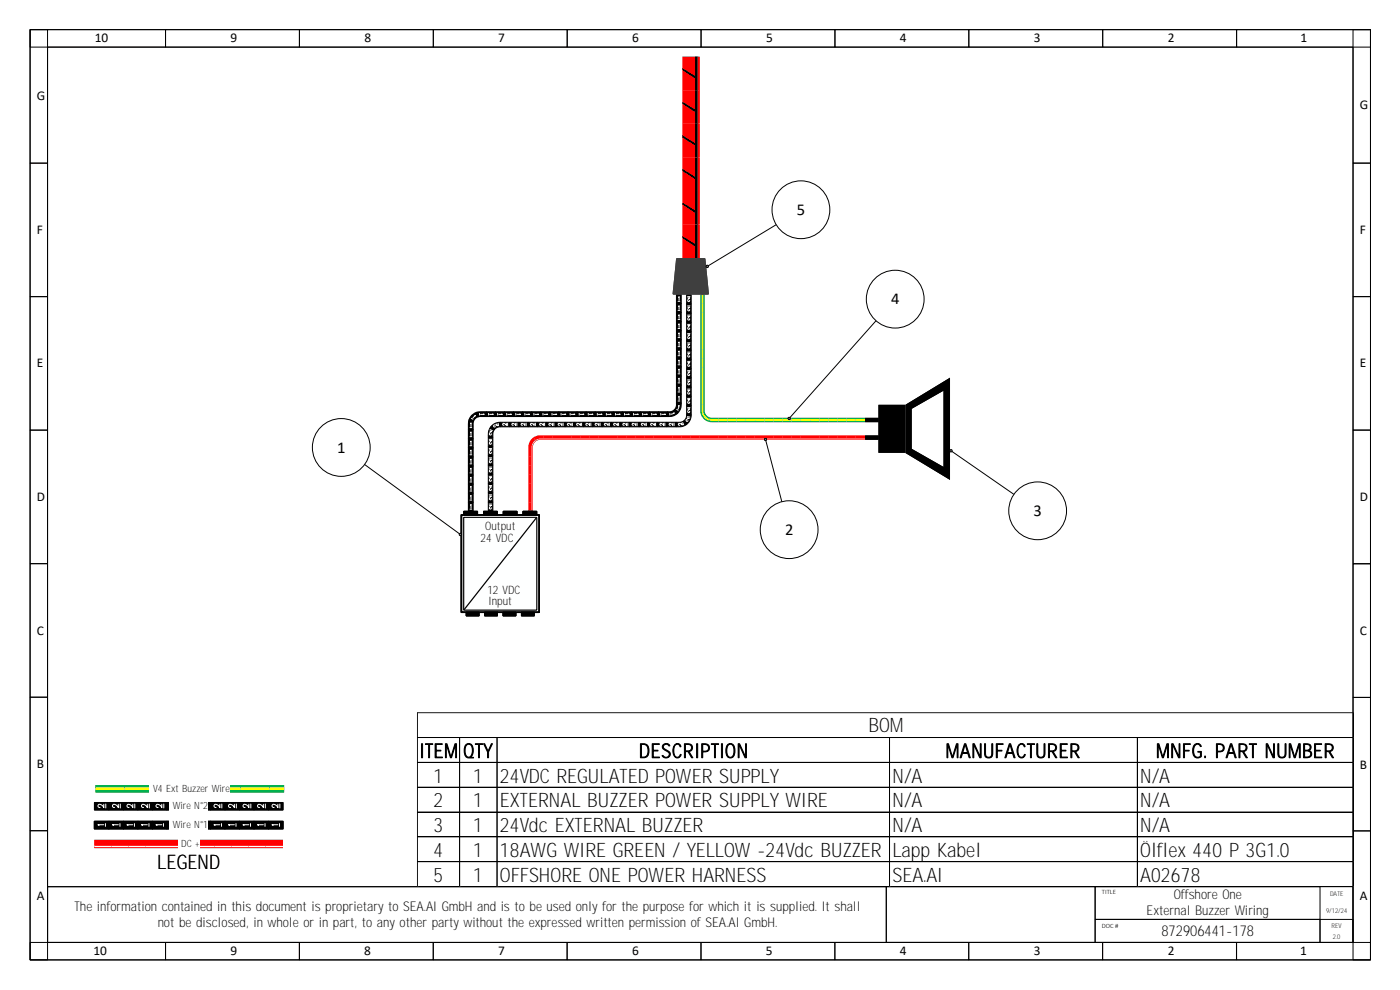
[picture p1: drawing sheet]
<svg xmlns="http://www.w3.org/2000/svg" width="297mm" height="210mm" viewBox="0 0 297 210" stroke-linecap="round" stroke-linejoin="round" font-family="sans-serif">
<defs><g id="words">
<g font-size="4.2">
<text x="184.2" y="155.3">BOM</text>
<text x="88.9" y="160.7">ITEM</text>
<text x="98.3" y="160.7">QTY</text>
<text x="135.5" y="160.7">DESCRIPTION</text>
<text x="200.6" y="160.7">MANUFACTURER</text>
<text x="245.2" y="160.7">MNFG. PART NUMBER</text>
<text x="91.9" y="166">1</text>
<text x="100.4" y="166">1</text>
<text x="106.1" y="166">24VDC REGULATED POWER SUPPLY</text>
<text x="189.3" y="166">N/A</text>
<text x="241.9" y="166">N/A</text>
<text x="91.9" y="171.3">2</text>
<text x="100.4" y="171.3">1</text>
<text x="106.1" y="171.3">EXTERNAL BUZZER POWER SUPPLY WIRE</text>
<text x="189.3" y="171.3">N/A</text>
<text x="241.9" y="171.3">N/A</text>
<text x="91.9" y="176.5">3</text>
<text x="100.4" y="176.5">1</text>
<text x="106.1" y="176.5">24Vdc EXTERNAL BUZZER</text>
<text x="189.3" y="176.5">N/A</text>
<text x="241.9" y="176.5">N/A</text>
<text x="33.3" y="184.3">LEGEND</text>
<text x="91.9" y="181.8">4</text>
<text x="100.4" y="181.8">1</text>
<text x="106.1" y="181.8">18AWG WIRE GREEN / YELLOW -24Vdc BUZZER</text>
<text x="189.3" y="181.8">Lapp Kabel</text>
<text x="241.9" y="181.8">Ölflex 440 P 3G1.0</text>
<text x="91.9" y="187.1">5</text>
<text x="100.4" y="187.1">1</text>
<text x="106.1" y="187.1">OFFSHORE ONE POWER HARNESS</text>
<text x="189.3" y="187.1">SEA.AI</text>
<text x="241.9" y="187.1">A02678</text>
</g>
<g font-size="3.5">
<text x="169" y="45.6">5</text>
<text x="189" y="64.5">4</text>
<text x="71.5" y="96">1</text>
<text x="166.5" y="113.4">2</text>
<text x="219.2" y="109.4">3</text>
</g>
<text font-size="3.2" x="246.4" y="198.4">872906441-178</text>
<g font-size="2.8">
<text x="20.1" y="9">10</text>
<text x="48.9" y="9">9</text>
<text x="77.3" y="9">8</text>
<text x="105.7" y="9">7</text>
<text x="134.1" y="9">6</text>
<text x="162.5" y="9">5</text>
<text x="190.9" y="9">4</text>
<text x="219.3" y="9">3</text>
<text x="247.7" y="9">2</text>
<text x="275.8" y="9">1</text>
<text x="7.8" y="21.3">G</text>
<text x="288.5" y="23.1">G</text>
<text x="7.8" y="49.6">F</text>
<text x="288.5" y="49.6">F</text>
<text x="7.8" y="77.9">E</text>
<text x="288.5" y="77.9">E</text>
<text x="7.8" y="106.3">D</text>
<text x="288.5" y="106.2">D</text>
<text x="7.8" y="134.6">C</text>
<text x="288.5" y="134.6">C</text>
<text x="7.8" y="162.9">B</text>
<text x="288.5" y="163">B</text>
<text x="7.8" y="190.8">A</text>
<text x="249" y="190.7">Offshore One</text>
<text x="288.5" y="190.8">A</text>
<text x="15.8" y="193.2">The information contained in this document is proprietary to SEA.AI GmbH and is to be used only for the purpose for which it is supplied. It shall</text>
<text x="33.5" y="196.6">not be disclosed, in whole or in part, to any other party without the expressed written permission of SEA.Al GmbH.</text>
<text x="243.2" y="194.1">External Buzzer Wiring</text>
<text x="19.8" y="202.6">10</text>
<text x="48.9" y="202.6">9</text>
<text x="77.3" y="202.6">8</text>
<text x="105.7" y="202.6">7</text>
<text x="134.1" y="202.6">6</text>
<text x="162.5" y="202.6">5</text>
<text x="190.9" y="202.6">4</text>
<text x="219.3" y="202.6">3</text>
<text x="247.7" y="202.6">2</text>
<text x="275.8" y="202.6">1</text>
</g>
<g font-size="2.5">
<text x="102.9" y="112.3">Output</text>
<text x="101.9" y="114.9">24 VDC</text>
<text x="103.4" y="126">12 VDC</text>
<text x="103.6" y="128.3">Input</text>
</g>
<g font-size="2.1">
<text x="32.5" y="168">V4 Ext Buzzer Wire</text>
<text x="36.7" y="171.7">Wire N°2</text>
<text x="36.7" y="175.7">Wire N°1</text>
<text x="38.4" y="179.7">DC +</text>
</g>
<g font-size="1.4">
<text x="233.7" y="189.6">TITLE</text>
<text x="282.1" y="189.9">DATE</text>
<text x="233.7" y="196.9">DOC #</text>
<text x="281.3" y="193.6">9/12/24</text>
<text x="282.5" y="196.8">REV</text>
<text x="282.7" y="199.1">2.0</text>
</g>
</g></defs>
<path d="M0 0h297v210h-297z" fill="none" stroke="#fff" stroke-width=".21"/>
<path d="M152 92.4h20.5v.5h-20.5z" fill-rule="evenodd" fill="#5b9bd5"/>
<path d="M152 92.4h20.5v.5h-20.5z" fill="none" stroke="#fff" stroke-width=".21"/>
<path d="M156.7 88.9h20.5v.5h-20.5z" fill-rule="evenodd" fill="#5b9bd5"/>
<path d="M156.7 88.9h20.5v.5h-20.5z" fill="none" stroke="#fff" stroke-width=".21"/>
<g fill="none" stroke="#000" stroke-width=".21">
<path d="M6.4 6.3h28.7v3.7h-28.7zM6.4 6.3h3.7v28.3h-3.7zM6.4 6.3h284.3v197.3h-284.3zM10.1 10h276.9v189.9h-276.9zM35.1 6.3h28.4v3.7h-28.4zM63.5 6.3h28.4v3.7h-28.4zM91.9 6.3h28.4v3.7h-28.4zM120.3 6.3h28.4v3.7h-28.4zM148.7 6.3h28.4v3.7h-28.4zM177.1 6.3h28.4v3.7h-28.4zM205.5 6.3h28.4v3.7h-28.4zM233.9 6.3h28.4v3.7h-28.4z"/>
<path d="M262.3 6.3h28.4v3.7h-28.4zM287 6.3h3.7v28.3h-3.7zM6.4 34.6h3.7v28.3h-3.7zM287 34.6h3.7v28.3h-3.7zM6.4 62.9h3.7v28.3h-3.7zM287 62.9h3.7v28.3h-3.7zM6.4 91.2h3.7v28.3h-3.7zM287 91.2h3.7v28.3h-3.7zM6.4 119.6h3.7v28.3h-3.7zM287 119.6h3.7v28.3h-3.7zM6.4 147.9h3.7v28.3h-3.7zM287 147.9h3.7v28.3h-3.7z"/>
<path d="M6.4 176.2h3.7v27.4h-3.7zM287 176.2h3.7v27.4h-3.7zM6.4 199.9h28.7v3.7h-28.7zM10.1 188.1h276.9v11.8h-276.9zM10.1 188.1h177.9v11.8h-177.9zM35.1 199.9h28.4v3.7h-28.4zM63.5 199.9h28.4v3.7h-28.4zM91.9 199.9h28.4v3.7h-28.4zM120.3 199.9h28.4v3.7h-28.4zM148.7 199.9h28.4v3.7h-28.4zM177.1 199.9h28.4v3.7h-28.4zM188 188.1h44.3v11.8h-44.3z"/>
<path d="M205.5 199.9h28.4v3.7h-28.4zM232.3 188.1h47.7v6.9h-47.7zM232.3 195h47.7v4.9h-47.7zM233.9 199.9h28.4v3.7h-28.4zM262.3 199.9h28.4v3.7h-28.4zM280 195h7v4.9h-7z"/>
</g>
<path d="M112.1 106.5h.9v1.9h-.9z" fill-rule="evenodd" fill="#f00"/>
<path d="M112.8 106.5h.1v1.9h-.1z" fill-rule="evenodd" fill="#fff"/>
<path d="M112.1 104.6h.9v1.9h-.9z" fill-rule="evenodd" fill="#f00"/>
<path d="M112.8 104.6h.1v1.9h-.1z" fill-rule="evenodd" fill="#fff"/>
<path d="M112.1 102.6h.9v2h-.9z" fill-rule="evenodd" fill="#f00"/>
<path d="M112.8 102.6h.1v2h-.1z" fill-rule="evenodd" fill="#fff"/>
<path d="M112.1 100.7h.9v1.9h-.9z" fill-rule="evenodd" fill="#f00"/>
<path d="M112.8 100.7h.1v1.9h-.1z" fill-rule="evenodd" fill="#fff"/>
<path d="M112.1 98.7h.9v2h-.9z" fill-rule="evenodd" fill="#f00"/>
<path d="M112.8 98.7h.1v2h-.1z" fill-rule="evenodd" fill="#fff"/>
<path d="M112.1 96.8h.9v1.9h-.9z" fill-rule="evenodd" fill="#f00"/>
<path d="M112.8 96.8h.1v1.9h-.1z" fill-rule="evenodd" fill="#fff"/>
<path d="M112.1 94.8h.9v2h-.9z" fill-rule="evenodd" fill="#f00"/>
<path d="M112.8 94.8h.1v2h-.1z" fill-rule="evenodd" fill="#fff"/>
<path d="M112.8 93l.4-.2 .5 .8a1.52 1.52 0 0 0-.7 1.2h-.9l.2-1.1z" fill-rule="evenodd" fill="#f00"/>
<path d="M113.3 93.6l.3-.3v.2a1.64 1.64 0 0 0-.7 1.3h-.1v-.3z" fill-rule="evenodd" fill="#fff"/>
<path d="M113.2 92.8a3.3 3.3 0 0 1 2.1-.5v1h-.9l-.7 .3z" fill-rule="evenodd" fill="#f00"/>
<path d="M113.6 93.3l.8-.3h.9v.2h-.9l-.8 .3z" fill-rule="evenodd" fill="#fff"/>
<path d="M115.3 92.3h2v1h-2z" fill-rule="evenodd" fill="#f00"/>
<path d="M115.3 93h2v.2h-2z" fill-rule="evenodd" fill="#fff"/>
<path d="M117.3 92.3h1.9v1h-1.9z" fill-rule="evenodd" fill="#f00"/>
<path d="M117.3 93h1.9v.2h-1.9z" fill-rule="evenodd" fill="#fff"/>
<path d="M119.2 92.3h2v1h-2z" fill-rule="evenodd" fill="#f00"/>
<path d="M119.2 93h2v.2h-2z" fill-rule="evenodd" fill="#fff"/>
<path d="M121.2 92.3h1.9v1h-1.9z" fill-rule="evenodd" fill="#f00"/>
<path d="M121.2 93h1.9v.2h-1.9z" fill-rule="evenodd" fill="#fff"/>
<path d="M123.1 92.3h2v1h-2z" fill-rule="evenodd" fill="#f00"/>
<path d="M123.1 93h2v.2h-2z" fill-rule="evenodd" fill="#fff"/>
<path d="M125.1 92.3h1.9v1h-1.9z" fill-rule="evenodd" fill="#f00"/>
<path d="M125.1 93h1.9v.2h-1.9z" fill-rule="evenodd" fill="#fff"/>
<path d="M127 92.3h2v1h-2z" fill-rule="evenodd" fill="#f00"/>
<path d="M127 93h2v.2h-2z" fill-rule="evenodd" fill="#fff"/>
<path d="M129 92.3h1.9v1h-1.9z" fill-rule="evenodd" fill="#f00"/>
<path d="M129 93h1.9v.2h-1.9z" fill-rule="evenodd" fill="#fff"/>
<path d="M130.9 92.3h2v1h-2z" fill-rule="evenodd" fill="#f00"/>
<path d="M130.9 93h2v.2h-2z" fill-rule="evenodd" fill="#fff"/>
<path d="M132.9 92.3h1.9v1h-1.9z" fill-rule="evenodd" fill="#f00"/>
<path d="M132.9 93h1.9v.2h-1.9z" fill-rule="evenodd" fill="#fff"/>
<path d="M134.8 92.3h1.9v1h-1.9z" fill-rule="evenodd" fill="#f00"/>
<path d="M134.8 93h1.9v.2h-1.9z" fill-rule="evenodd" fill="#fff"/>
<path d="M136.7 92.3h2v1h-2z" fill-rule="evenodd" fill="#f00"/>
<path d="M136.7 93h2v.2h-2z" fill-rule="evenodd" fill="#fff"/>
<path d="M138.7 92.3h1.9v1h-1.9z" fill-rule="evenodd" fill="#f00"/>
<path d="M138.7 93h1.9v.2h-1.9z" fill-rule="evenodd" fill="#fff"/>
<path d="M140.6 92.3h2v1h-2z" fill-rule="evenodd" fill="#f00"/>
<path d="M140.6 93h2v.2h-2z" fill-rule="evenodd" fill="#fff"/>
<path d="M142.6 92.3h1.9v1h-1.9z" fill-rule="evenodd" fill="#f00"/>
<path d="M142.6 93h1.9v.2h-1.9z" fill-rule="evenodd" fill="#fff"/>
<path d="M144.5 92.3h2v1h-2z" fill-rule="evenodd" fill="#f00"/>
<path d="M144.5 93h2v.2h-2z" fill-rule="evenodd" fill="#fff"/>
<path d="M146.5 92.3h1.9v1h-1.9z" fill-rule="evenodd" fill="#f00"/>
<path d="M146.5 93h1.9v.2h-1.9z" fill-rule="evenodd" fill="#fff"/>
<path d="M148.4 92.3h2v1h-2z" fill-rule="evenodd" fill="#f00"/>
<path d="M148.4 93h2v.2h-2z" fill-rule="evenodd" fill="#fff"/>
<path d="M150.4 92.3h1.9v1h-1.9z" fill-rule="evenodd" fill="#f00"/>
<path d="M150.4 93h1.9v.2h-1.9z" fill-rule="evenodd" fill="#fff"/>
<path d="M152.3 92.3h2v1h-2z" fill-rule="evenodd" fill="#f00"/>
<path d="M152.3 93h2v.2h-2z" fill-rule="evenodd" fill="#fff"/>
<path d="M154.3 92.3h1.9v1h-1.9z" fill-rule="evenodd" fill="#f00"/>
<path d="M154.3 93h1.9v.2h-1.9z" fill-rule="evenodd" fill="#fff"/>
<path d="M156.2 92.3h2v1h-2z" fill-rule="evenodd" fill="#f00"/>
<path d="M156.2 93h2v.2h-2z" fill-rule="evenodd" fill="#fff"/>
<path d="M158.2 92.3h1.9v1h-1.9z" fill-rule="evenodd" fill="#f00"/>
<path d="M158.2 93h1.9v.2h-1.9z" fill-rule="evenodd" fill="#fff"/>
<path d="M160.1 92.3h2v1h-2z" fill-rule="evenodd" fill="#f00"/>
<path d="M160.1 93h2v.2h-2z" fill-rule="evenodd" fill="#fff"/>
<path d="M162.1 92.3h1.9v1h-1.9z" fill-rule="evenodd" fill="#f00"/>
<path d="M162.1 93h1.9v.2h-1.9z" fill-rule="evenodd" fill="#fff"/>
<path d="M164 92.3h2v1h-2z" fill-rule="evenodd" fill="#f00"/>
<path d="M164 93h2v.2h-2z" fill-rule="evenodd" fill="#fff"/>
<path d="M166 92.3h1.9v1h-1.9z" fill-rule="evenodd" fill="#f00"/>
<path d="M166 93h1.9v.2h-1.9z" fill-rule="evenodd" fill="#fff"/>
<path d="M167.9 92.3h2v1h-2z" fill-rule="evenodd" fill="#f00"/>
<path d="M167.9 93h2v.2h-2z" fill-rule="evenodd" fill="#fff"/>
<path d="M169.9 92.3h1.9v1h-1.9z" fill-rule="evenodd" fill="#f00"/>
<path d="M169.9 93h1.9v.2h-1.9z" fill-rule="evenodd" fill="#fff"/>
<path d="M171.8 92.3h2v1h-2z" fill-rule="evenodd" fill="#f00"/>
<path d="M171.8 93h2v.2h-2z" fill-rule="evenodd" fill="#fff"/>
<path d="M173.8 92.3h1.9v1h-1.9z" fill-rule="evenodd" fill="#f00"/>
<path d="M173.8 93h1.9v.2h-1.9z" fill-rule="evenodd" fill="#fff"/>
<path d="M175.7 92.3h2v1h-2z" fill-rule="evenodd" fill="#f00"/>
<path d="M175.7 93h2v.2h-2z" fill-rule="evenodd" fill="#fff"/>
<path d="M177.7 92.3h1.9v1h-1.9z" fill-rule="evenodd" fill="#f00"/>
<path d="M177.7 93h1.9v.2h-1.9z" fill-rule="evenodd" fill="#fff"/>
<path d="M179.6 92.3h2v1h-2z" fill-rule="evenodd" fill="#f00"/>
<path d="M179.6 93h2v.2h-2z" fill-rule="evenodd" fill="#fff"/>
<path d="M181.6 92.3h1.9v1h-1.9z" fill-rule="evenodd" fill="#f00"/>
<path d="M181.6 93h1.9v.2h-1.9z" fill-rule="evenodd" fill="#fff"/>
<path d="M148.5 62.4h1v2h-1z" fill-rule="evenodd" fill="#00b050"/>
<path d="M148.8 62.4h.4v2h-.4z" fill-rule="evenodd" fill="#ff0"/>
<path d="M148.5 64.4h1v1.9h-1z" fill-rule="evenodd" fill="#00b050"/>
<path d="M148.8 64.4h.4v1.9h-.4z" fill-rule="evenodd" fill="#ff0"/>
<path d="M148.5 66.3h1v2h-1z" fill-rule="evenodd" fill="#00b050"/>
<path d="M148.8 66.3h.4v2h-.4z" fill-rule="evenodd" fill="#ff0"/>
<path d="M148.5 68.3h1v1.9h-1z" fill-rule="evenodd" fill="#00b050"/>
<path d="M148.8 68.3h.4v1.9h-.4z" fill-rule="evenodd" fill="#ff0"/>
<path d="M148.5 70.2h1v2h-1z" fill-rule="evenodd" fill="#00b050"/>
<path d="M148.8 70.2h.4v2h-.4z" fill-rule="evenodd" fill="#ff0"/>
<path d="M148.5 72.2h1v1.9h-1z" fill-rule="evenodd" fill="#00b050"/>
<path d="M148.8 72.2h.4v1.9h-.4z" fill-rule="evenodd" fill="#ff0"/>
<path d="M148.5 74.1h1v2h-1z" fill-rule="evenodd" fill="#00b050"/>
<path d="M148.8 74.1h.4v2h-.4z" fill-rule="evenodd" fill="#ff0"/>
<path d="M148.5 76.1h1v1.9h-1z" fill-rule="evenodd" fill="#00b050"/>
<path d="M148.8 76.1h.4v1.9h-.4z" fill-rule="evenodd" fill="#ff0"/>
<path d="M148.5 78h1v1.9h-1z" fill-rule="evenodd" fill="#00b050"/>
<path d="M148.8 78h.4v1.9h-.4z" fill-rule="evenodd" fill="#ff0"/>
<path d="M148.5 79.9h1v2h-1z" fill-rule="evenodd" fill="#00b050"/>
<path d="M148.8 79.9h.4v2h-.4z" fill-rule="evenodd" fill="#ff0"/>
<path d="M148.5 81.9h1v1.9h-1z" fill-rule="evenodd" fill="#00b050"/>
<path d="M148.8 81.9h.4v1.9h-.4z" fill-rule="evenodd" fill="#ff0"/>
<path d="M148.5 83.8h1v2h-1z" fill-rule="evenodd" fill="#00b050"/>
<path d="M148.8 83.8h.4v2h-.4z" fill-rule="evenodd" fill="#ff0"/>
<path d="M148.5 85.8h1l.1 1.8-1 .3z" fill-rule="evenodd" fill="#00b050"/>
<path d="M148.8 85.8h.4l.1 1.9-.4 .1z" fill-rule="evenodd" fill="#ff0"/>
<path d="M148.6 87.9l1-.3a1.51 1.51 0 0 0 1 .9l-.3 1a2.48 2.48 0 0 1-1.7-1.6z" fill-rule="evenodd" fill="#00b050"/>
<path d="M148.9 87.8l.4-.1 .3 .6 .9 .5-.1 .4a2.16 2.16 0 0 1-1.5-1.4z" fill-rule="evenodd" fill="#ff0"/>
<path d="M150.6 88.5l1.8 .1v1l-2.1-.1z" fill-rule="evenodd" fill="#00b050"/>
<path d="M150.5 88.8l1.9 .1v.3h-1.7h-.3z" fill-rule="evenodd" fill="#ff0"/>
<path d="M152.4 88.6h1.9v1h-1.9z" fill-rule="evenodd" fill="#00b050"/>
<path d="M152.4 88.9h1.9v.3h-1.9z" fill-rule="evenodd" fill="#ff0"/>
<path d="M154.3 88.6h2v1h-2z" fill-rule="evenodd" fill="#00b050"/>
<path d="M154.3 88.9h2v.3h-2z" fill-rule="evenodd" fill="#ff0"/>
<path d="M156.3 88.6h1.9v1h-1.9z" fill-rule="evenodd" fill="#00b050"/>
<path d="M156.3 88.9h1.9v.3h-1.9z" fill-rule="evenodd" fill="#ff0"/>
<path d="M158.2 88.6h2v1h-2z" fill-rule="evenodd" fill="#00b050"/>
<path d="M158.2 88.9h2v.3h-2z" fill-rule="evenodd" fill="#ff0"/>
<path d="M160.2 88.6h1.9v1h-1.9z" fill-rule="evenodd" fill="#00b050"/>
<path d="M160.2 88.9h1.9v.3h-1.9z" fill-rule="evenodd" fill="#ff0"/>
<path d="M162.1 88.6h2v1h-2z" fill-rule="evenodd" fill="#00b050"/>
<path d="M162.1 88.9h2v.3h-2z" fill-rule="evenodd" fill="#ff0"/>
<path d="M164.1 88.6h1.9v1h-1.9z" fill-rule="evenodd" fill="#00b050"/>
<path d="M164.1 88.9h1.9v.3h-1.9z" fill-rule="evenodd" fill="#ff0"/>
<path d="M166 88.6h1.9v1h-1.9z" fill-rule="evenodd" fill="#00b050"/>
<path d="M166 88.9h1.9v.3h-1.9z" fill-rule="evenodd" fill="#ff0"/>
<path d="M167.9 88.6h2v1h-2z" fill-rule="evenodd" fill="#00b050"/>
<path d="M167.9 88.9h2v.3h-2z" fill-rule="evenodd" fill="#ff0"/>
<path d="M169.9 88.6h1.9v1h-1.9z" fill-rule="evenodd" fill="#00b050"/>
<path d="M169.9 88.9h1.9v.3h-1.9z" fill-rule="evenodd" fill="#ff0"/>
<path d="M171.8 88.6h2v1h-2z" fill-rule="evenodd" fill="#00b050"/>
<path d="M171.8 88.9h2v.3h-2z" fill-rule="evenodd" fill="#ff0"/>
<path d="M173.8 88.6h1.9v1h-1.9z" fill-rule="evenodd" fill="#00b050"/>
<path d="M173.8 88.9h1.9v.3h-1.9z" fill-rule="evenodd" fill="#ff0"/>
<path d="M175.7 88.6h2v1h-2z" fill-rule="evenodd" fill="#00b050"/>
<path d="M175.7 88.9h2v.3h-2z" fill-rule="evenodd" fill="#ff0"/>
<path d="M177.7 88.6h1.9v1h-1.9z" fill-rule="evenodd" fill="#00b050"/>
<path d="M177.7 88.9h1.9v.3h-1.9z" fill-rule="evenodd" fill="#ff0"/>
<path d="M179.6 88.6h2v1h-2z" fill-rule="evenodd" fill="#00b050"/>
<path d="M179.6 88.9h2v.3h-2z" fill-rule="evenodd" fill="#ff0"/>
<path d="M181.6 88.6h1.9v1h-1.9z" fill-rule="evenodd" fill="#00b050"/>
<path d="M181.6 88.9h1.9v.3h-1.9z" fill-rule="evenodd" fill="#ff0"/>
<g fill="#000">
<path d="M143.5 62.4h1v2h-1z" fill-rule="evenodd"/>
<path d="M143.5 64.4h1v1.9h-1z" fill-rule="evenodd"/>
<path d="M143.5 66.3h1v1.9h-1z" fill-rule="evenodd"/>
<path d="M143.5 68.2h1v1.9h-1z" fill-rule="evenodd"/>
<path d="M143.5 70.1h1v2h-1z" fill-rule="evenodd"/>
<path d="M143.5 72.1h1v1.9h-1z" fill-rule="evenodd"/>
<path d="M143.5 74h1v1.9h-1z" fill-rule="evenodd"/>
<path d="M143.5 75.9h1v1.9h-1z" fill-rule="evenodd"/>
<path d="M143.5 77.8h1v1.9h-1z" fill-rule="evenodd"/>
<path d="M143.5 79.7h1v2h-1z" fill-rule="evenodd"/>
<path d="M145.7 76.2h.9v2h-.9z" fill-rule="evenodd"/>
<path d="M145.7 74.3h.9v1.9h-.9z" fill-rule="evenodd"/>
<path d="M145.7 72.3h.9v2h-.9z" fill-rule="evenodd"/>
<path d="M145.7 70.3h.9v2h-.9z" fill-rule="evenodd"/>
<path d="M145.7 68.4h.9v1.9h-.9z" fill-rule="evenodd"/>
<path d="M145.7 66.4h.9v2h-.9z" fill-rule="evenodd"/>
<path d="M145.7 64.5h.9v1.9h-.9z" fill-rule="evenodd"/>
<path d="M145.7 62.5h.9v1.9h-.9z" fill-rule="evenodd"/>
<path d="M99.4 91.1h.9v2h-.9z" fill-rule="evenodd"/>
<path d="M99.4 93.1h.9v1.9h-.9z" fill-rule="evenodd"/>
<path d="M99.4 95h.9v1.9h-.9z" fill-rule="evenodd"/>
<path d="M99.4 96.9h.9v1.9h-.9z" fill-rule="evenodd"/>
<path d="M99.4 98.8h.9v2h-.9z" fill-rule="evenodd"/>
<path d="M99.5 89.1l.9 .3-.1 1.7h-.9z" fill-rule="evenodd"/>
<path d="M100.1 88.1l1-.6 .3 .9a1.52 1.52 0 0 0-1 1l-.9-.3z" fill-rule="evenodd"/>
<path d="M101.1 87.5l2.1-.1v.9l-1.8 .1z" fill-rule="evenodd"/>
<path d="M103.6 96.7h.9v1.9h-.9z" fill-rule="evenodd"/>
<path d="M103.6 94.7h.9v2h-.9z" fill-rule="evenodd"/>
<path d="M103.6 92.8h.9v1.9h-.9z" fill-rule="evenodd"/>
<path d="M104.1 90.6l.7 .6-.2 .6-.1 1h-.9a3.2 3.2 0 0 1 .5-2.2z" fill-rule="evenodd"/>
<path d="M104.2 90.4a2.49 2.49 0 0 1 1.9-.8v.9l-.7 .2-.6 .5-.7-.6z" fill-rule="evenodd"/>
<path d="M103.2 87.4h1.9v.9h-1.9z" fill-rule="evenodd"/>
<path d="M106.1 89.6h2v.9h-2z" fill-rule="evenodd"/>
<path d="M105.1 87.4h1.9v.9h-1.9z" fill-rule="evenodd"/>
<path d="M108.1 89.6h2v.9h-2z" fill-rule="evenodd"/>
<path d="M107 87.4h1.9v.9h-1.9z" fill-rule="evenodd"/>
<path d="M110.1 89.6h1.9v.9h-1.9z" fill-rule="evenodd"/>
<path d="M108.9 87.4h2v.9h-2z" fill-rule="evenodd"/>
<path d="M112 89.6h2v.9h-2z" fill-rule="evenodd"/>
<path d="M110.9 87.4h1.9v.9h-1.9z" fill-rule="evenodd"/>
<path d="M114 89.6h1.9v.9h-1.9z" fill-rule="evenodd"/>
<path d="M112.8 87.4h1.9v.9h-1.9z" fill-rule="evenodd"/>
<path d="M116 89.6h1.9v.9h-1.9z" fill-rule="evenodd"/>
<path d="M114.7 87.4h1.9v.9h-1.9z" fill-rule="evenodd"/>
<path d="M117.9 89.6h2v.9h-2z" fill-rule="evenodd"/>
<path d="M116.6 87.4h2v.9h-2z" fill-rule="evenodd"/>
<path d="M119.9 89.6h1.9v.9h-1.9z" fill-rule="evenodd"/>
<path d="M118.6 87.4h1.9v.9h-1.9z" fill-rule="evenodd"/>
<path d="M121.8 89.6h2v.9h-2z" fill-rule="evenodd"/>
<path d="M120.5 87.4h1.9v.9h-1.9z" fill-rule="evenodd"/>
<path d="M123.8 89.6h2v.9h-2z" fill-rule="evenodd"/>
<path d="M122.4 87.4h1.9v.9h-1.9z" fill-rule="evenodd"/>
<path d="M125.8 89.6h1.9v.9h-1.9z" fill-rule="evenodd"/>
<path d="M124.3 87.4h1.9v.9h-1.9z" fill-rule="evenodd"/>
<path d="M127.7 89.6h2v.9h-2z" fill-rule="evenodd"/>
<path d="M126.2 87.4h2v.9h-2z" fill-rule="evenodd"/>
<path d="M129.7 89.6h1.9v.9h-1.9z" fill-rule="evenodd"/>
<path d="M128.2 87.4h1.9v.9h-1.9z" fill-rule="evenodd"/>
<path d="M131.6 89.6h2v.9h-2z" fill-rule="evenodd"/>
<path d="M130.1 87.4h1.9v.9h-1.9z" fill-rule="evenodd"/>
<path d="M133.6 89.6h2v.9h-2z" fill-rule="evenodd"/>
<path d="M132 87.4h1.9v.9h-1.9z" fill-rule="evenodd"/>
<path d="M135.6 89.6h1.9v.9h-1.9z" fill-rule="evenodd"/>
<path d="M133.9 87.4h2v.9h-2z" fill-rule="evenodd"/>
<path d="M137.5 89.6h2v.9h-2z" fill-rule="evenodd"/>
<path d="M135.9 87.4h1.9v.9h-1.9z" fill-rule="evenodd"/>
<path d="M139.5 89.6h1.9v.9h-1.9z" fill-rule="evenodd"/>
<path d="M137.8 87.4h1.9v.9h-1.9z" fill-rule="evenodd"/>
<path d="M141.5 89.6h1.9v.9h-1.9z" fill-rule="evenodd"/>
<path d="M139.7 87.4h1.9v.9h-1.9z" fill-rule="evenodd"/>
<path d="M141.6 87.4l.8-.1 .7-.4 .6 .7a2.64 2.64 0 0 1-2.1 .7z" fill-rule="evenodd"/>
<path d="M143.4 89.6h.9l.7-.3 .6 .8a3.2 3.2 0 0 1-2.2 .4z" fill-rule="evenodd"/>
<path d="M143.5 81.7h1v1.9h-1z" fill-rule="evenodd"/>
<path d="M143.5 83.6h1v1.9h-1z" fill-rule="evenodd"/>
<path d="M143.5 85.5h1a2.59 2.59 0 0 1-.8 2.1l-.6-.7 .3-.6z" fill-rule="evenodd"/>
<path d="M145.7 88h.9v.2a2.48 2.48 0 0 1-1 1.9l-.6-.8 .5-.6z" fill-rule="evenodd"/>
<path d="M145.7 86h.9v2h-.9z" fill-rule="evenodd"/>
<path d="M145.7 84.1h.9v1.9h-.9z" fill-rule="evenodd"/>
<path d="M145.7 82.1h.9v2h-.9z" fill-rule="evenodd"/>
<path d="M145.7 80.1h.9v2h-.9z" fill-rule="evenodd"/>
<path d="M145.7 78.2h.9v1.9h-.9z" fill-rule="evenodd"/>
<path d="M99.4 100.8h.9v1.9h-.9z" fill-rule="evenodd"/>
<path d="M99.4 102.7h.9v1.9h-.9z" fill-rule="evenodd"/>
<path d="M99.4 104.6h.9v1.9h-.9z" fill-rule="evenodd"/>
<path d="M99.4 106.5h.9v1.9h-.9z" fill-rule="evenodd"/>
<path d="M103.6 106.5h.9v1.9h-.9z" fill-rule="evenodd"/>
<path d="M103.6 104.5h.9v2h-.9z" fill-rule="evenodd"/>
<path d="M103.6 102.6h.9v1.9h-.9z" fill-rule="evenodd"/>
<path d="M103.6 100.6h.9v2h-.9z" fill-rule="evenodd"/>
<path d="M103.6 98.6h.9v2h-.9z" fill-rule="evenodd"/>
</g>
<g fill="none" stroke="#000" stroke-width=".21">
<path d="M145.7 78.2h.9v1.9h-.9zM145.7 76.2h.9v2h-.9zM145.7 74.3h.9v1.9h-.9zM145.7 72.3h.9v2h-.9zM145.7 70.3h.9v2h-.9zM145.7 68.4h.9v1.9h-.9zM145.7 66.4h.9v2h-.9zM145.7 64.5h.9v1.9h-.9zM145.7 62.5h.9v1.9h-.9zM103.6 98.6h.9v2h-.9zM103.6 96.7h.9v1.9h-.9zM103.6 94.7h.9v2h-.9z"/>
<path d="M103.6 92.8h.9v1.9h-.9zM104.1 90.6l.7 .6-.2 .6-.1 1h-.9a3.2 3.2 0 0 1 .5-2.2zM104.2 90.4a2.49 2.49 0 0 1 1.9-.8v.9l-.7 .2-.6 .5-.7-.6zM106.1 89.6h2v.9h-2zM108.1 89.6h2v.9h-2zM110.1 89.6h1.9v.9h-1.9zM112 89.6h2v.9h-2zM114 89.6h1.9v.9h-1.9zM116 89.6h1.9v.9h-1.9zM117.9 89.6h2v.9h-2zM119.9 89.6h1.9v.9h-1.9zM121.8 89.6h2v.9h-2z"/>
<path d="M123.8 89.6h2v.9h-2zM125.8 89.6h1.9v.9h-1.9zM127.7 89.6h2v.9h-2zM129.7 89.6h1.9v.9h-1.9zM131.6 89.6h2v.9h-2zM133.6 89.6h2v.9h-2zM135.6 89.6h1.9v.9h-1.9zM137.5 89.6h2v.9h-2zM139.5 89.6h1.9v.9h-1.9zM141.5 89.6h1.9v.9h-1.9zM143.4 89.6h.9l.7-.3 .6 .8a3.2 3.2 0 0 1-2.2 .4zM145.7 88h.9v.2a2.48 2.48 0 0 1-1 1.9l-.6-.8 .5-.6z"/>
<path d="M145.7 86h.9v2h-.9zM145.7 84.1h.9v1.9h-.9zM145.7 82.1h.9v2h-.9zM145.7 80.1h.9v2h-.9zM103.6 106.5h.9v1.9h-.9zM103.6 104.5h.9v2h-.9zM103.6 102.6h.9v1.9h-.9zM103.6 100.6h.9v2h-.9z"/>
</g>
<g fill="none" stroke="#fff" stroke-width=".21">
<path d="M143.8 63.9h.4M143.8 65.8h.4M143.8 67.8h.4M143.8 69.7h.4M143.8 71.6h.4M143.8 73.5h.4M143.8 75.4h.4M143.8 77.4h.4M143.8 79.3h.4M144 63.1v-.2v.8M144 65v-.2v.8M144 66.9v-.1v.7"/>
<path d="M144 68.8v-.1v.8M144 70.7v-.1v.8M144 72.7v-.2v.8M144 74.6v-.2v.8M144 76.5v-.1v.7M144 78.4v-.1v.8M145.8 78.6h.6M145.8 76.6h.6M145.8 74.7h.6M145.8 72.7h.6M145.8 70.8h.6M145.8 68.8h.6"/>
<path d="M145.8 66.8h.6M145.8 64.9h.6M145.8 62.9h.6M145.9 78.9h.4a.55 .55 0 0 0-.3 .7h.3v-.2M145.9 76.9h.4a.55 .55 0 0 0-.3 .8l.3-.1v-.2M145.9 75h.4a.55 .55 0 0 0-.3 .7l.3-.1v-.1M145.9 73h.4a.55 .55 0 0 0-.3 .7h.3v-.2M145.9 71h.4a.55 .55 0 0 0-.3 .8l.3-.1v-.2M145.9 69.1h.4a.55 .55 0 0 0-.3 .7l.3-.1v-.1M145.9 67.1h.4a.55 .55 0 0 0-.3 .8l.3-.1v-.2M145.9 65.1h.4a.54 .54 0 0 0-.3 .8l.3-.1v-.2M145.9 63.2h.4a.54 .54 0 0 0-.3 .7h.3v-.2"/>
<path d="M99.7 90.7h.4M99.7 92.6h.4M99.7 94.5h.4M99.7 96.5h.4M99.7 98.4h.4M99.8 89.8l.1-.1v.8M99.8 91.8l.1-.2v.8M99.8 93.7l.1-.2v.8M99.8 95.6l.1-.1v.7M99.8 97.5l.1-.1v.8M99.8 99.4l.1-.1v.8M100 88.7l.3 .2"/>
<path d="M100.7 88.2h.2l-.6 .5M101.7 87.7v.3M102.6 87.8l.1 .1h-.8M103.6 87.7v.3M103.8 99.1h.5M103.8 97.1h.5M103.8 95.1h.5M103.8 93.2h.5M103.8 99.3h.4a.55 .55 0 0 0-.3 .8h.2l.1-.3M103.8 97.4h.4a.55 .55 0 0 0-.3 .7l.2 .1 .1-.3M103.8 95.4h.4a.55 .55 0 0 0-.3 .8h.2l.1-.3M103.8 93.5l.4-.1a.55 .55 0 0 0-.3 .8h.2l.1-.3"/>
<path d="M103.9 91.4l.4 .1-.4 .4v.3h.2l.1-.2M104 91.1l.4 .2M104.5 87.8l.1 .1h-.7M105.4 89.9l.1 .4-.5-.2-.3 .2 .1 .2h.3M105.6 87.7v.3M105.7 89.8l.1 .5M106.4 87.8l.2 .1h-.8M107.4 89.8v.4a.55 .55 0 0 0-.7-.3l-.1 .2 .3 .1M107.5 87.7v.3M107.7 89.8v.5M108.3 87.8l.2 .1h-.8M109.4 89.8v.4a.55 .55 0 0 0-.8-.3v.2l.3 .1"/>
<path d="M109.4 87.7v.3M109.6 89.8v.5M110.3 87.8l.1 .1h-.8M111.3 89.8v.4a.55 .55 0 0 0-.7-.3l-.1 .2 .3 .1M111.3 87.7v.3M111.6 89.8v.5M112.2 87.8l.1 .1h-.7M113.3 87.7v.3M113.3 89.8v.4a.55 .55 0 0 0-.8-.3v.2l.3 .1M113.6 89.8v.5M114.1 87.8l.2 .1h-.8M115.2 87.7v.3"/>
<path d="M115.3 89.8v.4a.55 .55 0 0 0-.8-.3v.2l.3 .1M115.5 89.8v.5M116 87.8l.2 .1h-.8M117.1 87.7v.3M117.2 89.8v.4a.55 .55 0 0 0-.7-.3l-.1 .2 .3 .1M117.5 89.8v.5M117.9 87.8l.2 .1h-.8M119 87.7v.3M119.2 89.8v.4a.55 .55 0 0 0-.8-.3v.2l.3 .1M119.4 89.8v.5M119.9 87.8l.1 .1h-.8M120.9 87.7v.3"/>
<path d="M121.1 89.8v.4a.55 .55 0 0 0-.7-.3v.2l.2 .1M121.4 89.8v.5M121.8 87.8l.1 .1h-.7M122.9 87.7v.3M123.1 89.8v.4a.55 .55 0 0 0-.7-.3l-.1 .2 .3 .1M123.4 89.8v.5M123.7 87.8l.2 .1h-.8M124.8 87.7v.3M125.1 89.8v.4a.55 .55 0 0 0-.8-.3v.2l.3 .1M125.3 89.8v.5M125.6 87.8l.2 .1h-.8M126.7 87.7v.3"/>
<path d="M127 89.8v.4a.55 .55 0 0 0-.7-.3l-.1 .2 .3 .1M127.3 89.8v.5M127.6 87.8l.1 .1h-.8M128.6 87.7v.3M129 89.8v.4a.54 .54 0 0 0-.8-.3v.2l.3 .1M129.3 89.8v.5M129.5 87.8l.1 .1h-.7M130.6 87.7v.3M130.9 89.8v.4a.54 .54 0 0 0-.7-.3v.2l.2 .1M131.2 89.8v.5M131.4 87.8l.2 .1h-.8M132.5 87.7v.3"/>
<path d="M132.9 89.8v.4a.54 .54 0 0 0-.7-.3l-.1 .2 .3 .1M133.2 89.8v.5M133.3 87.8l.2 .1h-.8M134.4 87.7v.3M134.9 89.8v.4a.54 .54 0 0 0-.8-.3v.2l.3 .1M135.1 89.8v.5M135.2 87.8l.2 .1h-.8M136.3 87.7v.3M136.8 89.8v.4a.54 .54 0 0 0-.7-.3l-.1 .2 .3 .1M137.1 89.8v.5M137.2 87.8l.1 .1h-.8M138.2 87.7v.3"/>
<path d="M138.8 89.8v.4a.55 .55 0 0 0-.8-.3v.2l.3 .1M139.1 89.8v.5M139.1 87.8l.1 .1h-.7M140.2 87.7v.3M140.8 89.8v.4a.55 .55 0 0 0-.8-.3v.2l.3 .1M141 87.8l.2 .1h-.8M141 89.8v.5M142.1 87.7v.3M142.7 89.8v.4a.55 .55 0 0 0-.7-.3l-.1 .2 .3 .1M142.9 87.6h.2l-.8 .3M143 89.8v.5M143.5 86.8l.3 .2"/>
<path d="M143.8 81.2h.4M143.8 83.1h.4M143.8 85.1h.4M143.9 86.1l.1-.1-.2 .7M144 80.4v-.2v.8M144 82.3v-.2v.8M144 84.2v-.1v.7M144.6 89.7l.1 .4-.4-.3-.4 .1 .1 .3h.2M144.8 89.6l.2 .5M145.8 88.6l.4 .1-.5 .2-.2 .3 .3 .2 .1-.2M145.8 88.4l.5 .1M145.8 86.5h.6"/>
<path d="M145.8 84.5h.6M145.8 82.5h.6M145.8 80.6h.6M145.9 86.7h.4a.54 .54 0 0 0-.3 .8h.1l.2-.3M145.9 84.8h.4a.54 .54 0 0 0-.3 .7h.1l.2-.2M145.9 82.8h.4a.54 .54 0 0 0-.3 .8h.1l.2-.3M145.9 80.8h.4a.55 .55 0 0 0-.3 .8l.3-.1v-.2M99.7 100.3h.4M99.7 102.2h.4M99.7 104.1h.4M99.7 106.1h.4M99.7 108h.4"/>
<path d="M99.8 101.4l.1-.2v.8M99.8 103.3l.1-.2v.8M99.8 105.2l.1-.1v.7M99.8 107.1l.1-.1v.8M103.8 106.9h.5M103.8 105h.5M103.8 103h.5M103.8 101h.5M103.8 107.2h.4a.55 .55 0 0 0-.3 .7l.2 .1 .1-.3M103.8 105.2h.4a.55 .55 0 0 0-.3 .8h.2l.1-.3M103.8 103.3h.4a.55 .55 0 0 0-.3 .7h.2l.1-.2M103.8 101.3h.4a.55 .55 0 0 0-.3 .7l.2 .1 .1-.3"/>
</g>
<g fill="none" stroke="#000" stroke-width=".26">
<path d="M143.5 62.4h1v2h-1zM143.5 64.4h1v1.9h-1zM143.5 66.3h1v1.9h-1zM143.5 68.2h1v1.9h-1zM143.5 70.1h1v2h-1zM143.5 72.1h1v1.9h-1zM143.5 74h1v1.9h-1zM143.5 75.9h1v1.9h-1zM143.5 77.8h1v1.9h-1zM143.5 79.7h1v2h-1zM99.4 91.1h.9v2h-.9zM99.4 93.1h.9v1.9h-.9z"/>
<path d="M99.4 95h.9v1.9h-.9zM99.4 96.9h.9v1.9h-.9zM99.4 98.8h.9v2h-.9zM99.5 89.1l.9 .3-.1 1.7h-.9zM100.1 88.1l1-.6 .3 .9a1.52 1.52 0 0 0-1 1l-.9-.3zM101.1 87.5l2.1-.1v.9l-1.8 .1zM103.2 87.4h1.9v.9h-1.9zM105.1 87.4h1.9v.9h-1.9zM107 87.4h1.9v.9h-1.9zM108.9 87.4h2v.9h-2zM110.9 87.4h1.9v.9h-1.9zM112.8 87.4h1.9v.9h-1.9z"/>
<path d="M114.7 87.4h1.9v.9h-1.9zM116.6 87.4h2v.9h-2zM118.6 87.4h1.9v.9h-1.9zM120.5 87.4h1.9v.9h-1.9zM122.4 87.4h1.9v.9h-1.9zM124.3 87.4h1.9v.9h-1.9zM126.2 87.4h2v.9h-2zM128.2 87.4h1.9v.9h-1.9zM130.1 87.4h1.9v.9h-1.9zM132 87.4h1.9v.9h-1.9zM133.9 87.4h2v.9h-2zM135.9 87.4h1.9v.9h-1.9z"/>
<path d="M137.8 87.4h1.9v.9h-1.9zM139.7 87.4h1.9v.9h-1.9zM141.6 87.4l.8-.1 .7-.4 .6 .7a2.64 2.64 0 0 1-2.1 .7zM143.5 81.7h1v1.9h-1zM143.5 83.6h1v1.9h-1zM143.5 85.5h1a2.59 2.59 0 0 1-.8 2.1l-.6-.7 .3-.6zM99.4 100.8h.9v1.9h-.9zM99.4 102.7h.9v1.9h-.9zM99.4 104.6h.9v1.9h-.9zM99.4 106.5h.9v1.9h-.9z"/>
</g>
<path d="M145.6 11h2v2.1h-2z" fill-rule="evenodd" fill="#fff"/>
<path d="M145.6 11h2v2.1h-2z" fill="none" stroke="#fff" stroke-width=".21"/>
<path d="M144.7 47.6h3.8v7.1h-3.8z" fill-rule="evenodd" fill="#f00"/>
<g fill="#000">
<path d="M144.7 50.1l2.7 1.6v.6l-2.7-1.8z" fill-rule="evenodd"/>
<path d="M147.4 47.6h.6v7.1h-.6z" fill-rule="evenodd"/>
</g>
<path d="M144.7 40.5h3.8v7.1h-3.8z" fill-rule="evenodd" fill="#f00"/>
<g fill="#000">
<path d="M144.7 42.9l2.7 1.7v.5l-2.7-1.7z" fill-rule="evenodd"/>
<path d="M147.4 40.5h.6v7.1h-.6z" fill-rule="evenodd"/>
</g>
<path d="M144.7 33.4h3.8v7.1h-3.8z" fill-rule="evenodd" fill="#f00"/>
<g fill="#000">
<path d="M144.7 35.8l2.7 1.7v.5l-2.7-1.7z" fill-rule="evenodd"/>
<path d="M147.4 33.4h.6v7.1h-.6z" fill-rule="evenodd"/>
</g>
<path d="M144.7 26.3h3.8v7.1h-3.8z" fill-rule="evenodd" fill="#f00"/>
<g fill="#000">
<path d="M144.7 28.7l2.7 1.6v.6l-2.7-1.8z" fill-rule="evenodd"/>
<path d="M147.4 26.3h.6v7.1h-.6z" fill-rule="evenodd"/>
</g>
<path d="M144.7 19.1h3.8v7.2h-3.8z" fill-rule="evenodd" fill="#f00"/>
<g fill="#000">
<path d="M144.7 21.6l2.7 1.6v.6l-2.7-1.8z" fill-rule="evenodd"/>
<path d="M147.4 19.1h.6v7.2h-.6z" fill-rule="evenodd"/>
</g>
<path d="M144.7 12h3.8v7.1h-3.8z" fill-rule="evenodd" fill="#f00"/>
<g fill="#000">
<path d="M144.7 14.4l2.7 1.7v.5l-2.7-1.7z" fill-rule="evenodd"/>
<path d="M147.4 12h.6v7.1h-.6z" fill-rule="evenodd"/>
</g>
<g fill="none" stroke="#000" stroke-width=".21">
<path d="M88.5 151.1v37M88.6 151.2h198.6M88.6 156.4h198.6M97.5 156.5v31.6M105.4 156.5v31.6M188.7 156.5v31.6M241.2 156.5v31.6M287.1 151.2v36.9M88.6 161.7h198.6M88.6 167h198.6M88.6 172.2h198.6M88.6 177.5h198.6"/>
<path d="M88.6 182.8h198.6M88.6 188h198.6"/>
</g>
<g fill="#e0e0e0">
<path d="M287.2 151.1v.1z" fill-rule="evenodd"/>
<path d="M287.2 156.3v.2z" fill-rule="evenodd"/>
<path d="M287.2 161.6v.2z" fill-rule="evenodd"/>
<path d="M287.2 166.9v.1z" fill-rule="evenodd"/>
<path d="M287.2 172.1v.2z" fill-rule="evenodd"/>
<path d="M287.2 177.4v.2z" fill-rule="evenodd"/>
<path d="M287.2 182.7v.1z" fill-rule="evenodd"/>
<path d="M287.2 187.9v.2z" fill-rule="evenodd"/>
</g>
<g fill="#000">
<path d="M186.3 85.9h5.7v10.1h-5.7zM193.4 86.7l6.7-3.8v16.1l-6.7-3.8zM192 85.9v10.1l9.5 5.8v-21.7z" fill-rule="evenodd"/>
<path d="M186.3 85.9h5.7v10.1h-5.7zM193.4 86.7l6.7-3.8v16.1l-6.7-3.8zM192 85.9v10.1l9.5 5.8v-21.7z" fill-rule="evenodd"/>
</g>
<path d="M183.5 92.8h2.9M183.5 89.1h2.9" fill="none" stroke="#000" stroke-width=".92" stroke-linecap="butt"/>
<g fill="#3f3f3f">
<path d="M143.5 54.8h6.1l.7 7.6h-7.6z" fill-rule="evenodd"/>
<path d="M143.5 54.8h6.1l.7 7.6h-7.6z" fill-rule="evenodd"/>
</g>
<path d="M97.9 109.2h16.5v20.6h-16.5z" fill="none" stroke="#000" stroke-width=".35"/>
<path d="M98.4 109.7h15.4v19.7h-15.4z" fill-rule="evenodd" fill="#feffff"/>
<path d="M98.4 109.7h15.4v19.7h-15.4zM98.4 108.5h2.9v.7h-2.9zM102.6 108.5h2.9v.7h-2.9zM106.7 108.5h3v.7h-3zM110.9 108.5h2.9v.7h-2.9zM98.9 129.8h2.7v.8h-2.7zM102.8 129.8h2.7v.8h-2.7zM106.7 129.8h2.7v.8h-2.7zM110.6 129.8h2.7v.8h-2.7z" fill="none" stroke="#000" stroke-width=".21"/>
<g fill="#000">
<path d="M98.4 108.5h2.9v.7h-2.9z" fill-rule="evenodd"/>
<path d="M98.4 108.5h2.9v.7h-2.9z" fill-rule="evenodd"/>
<path d="M102.6 108.5h2.9v.7h-2.9z" fill-rule="evenodd"/>
<path d="M102.6 108.5h2.9v.7h-2.9z" fill-rule="evenodd"/>
<path d="M106.7 108.5h3v.7h-3z" fill-rule="evenodd"/>
<path d="M106.7 108.5h3v.7h-3z" fill-rule="evenodd"/>
<path d="M110.9 108.5h2.9v.7h-2.9z" fill-rule="evenodd"/>
<path d="M110.9 108.5h2.9v.7h-2.9z" fill-rule="evenodd"/>
<path d="M98.9 129.8h2.7v.8h-2.7z" fill-rule="evenodd"/>
<path d="M98.9 129.8h2.7v.8h-2.7z" fill-rule="evenodd"/>
<path d="M102.8 129.8h2.7v.8h-2.7z" fill-rule="evenodd"/>
<path d="M102.8 129.8h2.7v.8h-2.7z" fill-rule="evenodd"/>
<path d="M106.7 129.8h2.7v.8h-2.7z" fill-rule="evenodd"/>
<path d="M106.7 129.8h2.7v.8h-2.7z" fill-rule="evenodd"/>
<path d="M110.6 129.8h2.7v.8h-2.7z" fill-rule="evenodd"/>
<path d="M110.6 129.8h2.7v.8h-2.7z" fill-rule="evenodd"/>
</g>
<path d="M113.7 109.9l-15.2 19.3" fill="none" stroke="#000" stroke-width=".26"/>
<path d="M97.9 109.2h16.5v20.6h-16.5z" fill="none" stroke="#000" stroke-width=".35"/>
<path d="M98.4 109.7h15.4v19.7h-15.4z" fill-rule="evenodd" fill="#feffff"/>
<path d="M98.4 109.7h15.4v19.7h-15.4zM98.4 108.5h2.9v.7h-2.9zM102.6 108.5h2.9v.7h-2.9zM106.7 108.5h3v.7h-3zM110.9 108.5h2.9v.7h-2.9zM98.9 129.8h2.7v.8h-2.7zM102.8 129.8h2.7v.8h-2.7zM106.7 129.8h2.7v.8h-2.7zM110.6 129.8h2.7v.8h-2.7z" fill="none" stroke="#000" stroke-width=".21"/>
<g fill="#000">
<path d="M98.4 108.5h2.9v.7h-2.9z" fill-rule="evenodd"/>
<path d="M102.6 108.5h2.9v.7h-2.9z" fill-rule="evenodd"/>
<path d="M106.7 108.5h3v.7h-3z" fill-rule="evenodd"/>
<path d="M110.9 108.5h2.9v.7h-2.9z" fill-rule="evenodd"/>
<path d="M98.9 129.8h2.7v.8h-2.7z" fill-rule="evenodd"/>
<path d="M102.8 129.8h2.7v.8h-2.7z" fill-rule="evenodd"/>
<path d="M106.7 129.8h2.7v.8h-2.7z" fill-rule="evenodd"/>
<path d="M110.6 129.8h2.7v.8h-2.7z" fill-rule="evenodd"/>
</g>
<path d="M113.7 109.9l-15.2 19.3" fill="none" stroke="#000" stroke-width=".26"/>
<path d="M20 178.1h3.7v1.8h-3.7z" fill-rule="evenodd" fill="#f00"/>
<path d="M20 179.4h3.7v.3h-3.7z" fill-rule="evenodd" fill="#fff"/>
<path d="M23.7 178.1h3.6v1.8h-3.6z" fill-rule="evenodd" fill="#f00"/>
<path d="M23.7 179.4h3.6v.3h-3.6z" fill-rule="evenodd" fill="#fff"/>
<path d="M27.3 178.1h3.6v1.8h-3.6z" fill-rule="evenodd" fill="#f00"/>
<path d="M27.3 179.4h3.6v.3h-3.6z" fill-rule="evenodd" fill="#fff"/>
<path d="M30.9 178.1h3.7v1.8h-3.7z" fill-rule="evenodd" fill="#f00"/>
<path d="M30.9 179.4h3.7v.3h-3.7z" fill-rule="evenodd" fill="#fff"/>
<path d="M34.6 178.1h3.6v1.8h-3.6z" fill-rule="evenodd" fill="#f00"/>
<path d="M34.6 179.4h3.6v.3h-3.6z" fill-rule="evenodd" fill="#fff"/>
<path d="M38.2 178.1h3.6v1.8h-3.6z" fill-rule="evenodd" fill="#f00"/>
<path d="M38.2 179.4h3.6v.3h-3.6z" fill-rule="evenodd" fill="#fff"/>
<path d="M41.8 178.1h3.7v1.8h-3.7z" fill-rule="evenodd" fill="#f00"/>
<path d="M41.8 179.4h3.7v.3h-3.7z" fill-rule="evenodd" fill="#fff"/>
<path d="M45.5 178.1h3.6v1.8h-3.6z" fill-rule="evenodd" fill="#f00"/>
<path d="M45.5 179.4h3.6v.3h-3.6z" fill-rule="evenodd" fill="#fff"/>
<path d="M49.1 178.1h3.7v1.8h-3.7z" fill-rule="evenodd" fill="#f00"/>
<path d="M49.1 179.4h3.7v.3h-3.7z" fill-rule="evenodd" fill="#fff"/>
<path d="M52.8 178.1h3.6v1.8h-3.6z" fill-rule="evenodd" fill="#f00"/>
<path d="M52.8 179.4h3.6v.3h-3.6z" fill-rule="evenodd" fill="#fff"/>
<path d="M56.4 178.1h3.6v1.8h-3.6z" fill-rule="evenodd" fill="#f00"/>
<g fill="#fff">
<path d="M56.4 179.4h3.6v.3h-3.6z" fill-rule="evenodd"/>
<path d="M37.7 177.7h4.7v2.6h-4.7z" fill-rule="evenodd"/>
</g>
<g fill="#000">
<path d="M20 174.2h3.1v1.6h-3.1z" fill-rule="evenodd"/>
<path d="M23.1 174.2h3.1v1.6h-3.1z" fill-rule="evenodd"/>
<path d="M26.2 174.2h3.1v1.6h-3.1z" fill-rule="evenodd"/>
<path d="M29.3 174.2h3v1.6h-3z" fill-rule="evenodd"/>
<path d="M32.3 174.2h3.1v1.6h-3.1z" fill-rule="evenodd"/>
<path d="M35.4 174.2h3.1v1.6h-3.1z" fill-rule="evenodd"/>
<path d="M38.5 174.2h3.1v1.6h-3.1z" fill-rule="evenodd"/>
<path d="M41.6 174.2h3v1.6h-3z" fill-rule="evenodd"/>
<path d="M44.6 174.2h3.1v1.6h-3.1z" fill-rule="evenodd"/>
<path d="M47.7 174.2h3.1v1.6h-3.1z" fill-rule="evenodd"/>
<path d="M50.8 174.2h3.1v1.6h-3.1z" fill-rule="evenodd"/>
<path d="M53.9 174.2h3v1.6h-3z" fill-rule="evenodd"/>
<path d="M57 174.2h3v1.6h-3z" fill-rule="evenodd"/>
</g>
<g fill="none" stroke="#000" stroke-width=".26">
<path d="M20 174.2h3.1v1.6h-3.1zM23.1 174.2h3.1v1.6h-3.1zM26.2 174.2h3.1v1.6h-3.1zM29.3 174.2h3v1.6h-3zM32.3 174.2h3.1v1.6h-3.1zM35.4 174.2h3.1v1.6h-3.1zM38.5 174.2h3.1v1.6h-3.1zM41.6 174.2h3v1.6h-3zM44.6 174.2h3.1v1.6h-3.1zM47.7 174.2h3.1v1.6h-3.1zM50.8 174.2h3.1v1.6h-3.1zM53.9 174.2h3v1.6h-3z"/>
<path d="M57 174.2h3v1.6h-3z"/>
</g>
<g fill="none" stroke="#fff" stroke-width=".21">
<path d="M22 174.9h-1.2l.2 .2M22.4 174.7v.6M25.1 174.9h-1.3l.3 .2M25.4 174.7v.6M28.2 174.9h-1.3l.3 .2M28.5 174.7v.6M31.2 174.9h-1.2l.2 .2M31.6 174.7v.6M34.3 174.9h-1.2l.2 .2M34.7 174.7v.6M37.4 174.9h-1.2l.2 .2M37.8 174.7v.6"/>
<path d="M40.5 174.9h-1.3l.3 .2M40.8 174.7v.6M43.5 174.9h-1.2l.2 .2M43.9 174.7v.6M46.6 174.9h-1.2l.2 .2M47 174.7v.6M49.7 174.9h-1.2l.2 .2M50.1 174.7v.6M52.8 174.9h-1.3l.3 .2M53.1 174.7v.6M55.9 174.9h-1.3l.3 .2M56.2 174.7v.6"/>
<path d="M58.9 174.9h-1.2l.2 .2M59.3 174.7v.6"/>
</g>
<path d="M35.9 173.7h8.2v2.6h-8.2z" fill-rule="evenodd" fill="#fff"/>
<g fill="#000">
<path d="M20 170.2h3.1v1.6h-3.1z" fill-rule="evenodd"/>
<path d="M23.1 170.2h3.1v1.6h-3.1z" fill-rule="evenodd"/>
<path d="M26.2 170.2h3.1v1.6h-3.1z" fill-rule="evenodd"/>
<path d="M29.3 170.2h3v1.6h-3z" fill-rule="evenodd"/>
<path d="M32.3 170.2h3.1v1.6h-3.1z" fill-rule="evenodd"/>
<path d="M35.4 170.2h3.1v1.6h-3.1z" fill-rule="evenodd"/>
<path d="M38.5 170.2h3.1v1.6h-3.1z" fill-rule="evenodd"/>
<path d="M41.6 170.2h3v1.6h-3z" fill-rule="evenodd"/>
<path d="M44.7 170.2h3v1.6h-3z" fill-rule="evenodd"/>
<path d="M47.7 170.2h3.1v1.6h-3.1z" fill-rule="evenodd"/>
<path d="M50.8 170.2h3.1v1.6h-3.1z" fill-rule="evenodd"/>
<path d="M53.9 170.2h3.1v1.6h-3.1z" fill-rule="evenodd"/>
<path d="M57 170.2h3v1.6h-3z" fill-rule="evenodd"/>
</g>
<g fill="none" stroke="#000" stroke-width=".21">
<path d="M20 170.2h3.1v1.6h-3.1zM23.1 170.2h3.1v1.6h-3.1zM26.2 170.2h3.1v1.6h-3.1zM29.3 170.2h3v1.6h-3zM32.3 170.2h3.1v1.6h-3.1zM35.4 170.2h3.1v1.6h-3.1zM38.5 170.2h3.1v1.6h-3.1zM41.6 170.2h3v1.6h-3zM44.7 170.2h3v1.6h-3zM47.7 170.2h3.1v1.6h-3.1zM50.8 170.2h3.1v1.6h-3.1zM53.9 170.2h3.1v1.6h-3.1z"/>
<path d="M57 170.2h3v1.6h-3z"/>
</g>
<g fill="none" stroke="#fff" stroke-width=".21">
<path d="M22 170.6v.7a.78 .78 0 0 0-1.2-.5v.3l.4 .1M22.4 170.5v.9M25.1 170.6v.7a.78 .78 0 0 0-1.2-.5v.3l.4 .1M25.5 170.5v.9M28.2 170.6v.7a.78 .78 0 0 0-1.2-.5v.3l.4 .1M28.6 170.5v.9M31.2 170.6l.1 .7a.78 .78 0 0 0-1.3-.5l.1 .3 .4 .1M31.7 170.5v.9M34.3 170.6v.7a.78 .78 0 0 0-1.2-.5v.3l.4 .1M34.7 170.5v.9M37.4 170.6v.7a.78 .78 0 0 0-1.2-.5v.3l.4 .1M37.8 170.5v.9"/>
<path d="M40.5 170.6v.7a.78 .78 0 0 0-1.2-.5v.3l.4 .1M40.9 170.5v.9M43.6 170.6v.7a.78 .78 0 0 0-1.2-.5v.3l.4 .1M44 170.5v.9M46.6 170.6v.7a.78 .78 0 0 0-1.2-.5v.3l.4 .1M47.1 170.5v.9M49.7 170.6v.7a.78 .78 0 0 0-1.2-.5v.3l.4 .1M50.1 170.5v.9M52.8 170.6v.7a.78 .78 0 0 0-1.2-.5v.3l.4 .1M53.2 170.5v.9M55.9 170.6v.7a.78 .78 0 0 0-1.2-.5v.3l.4 .1M56.3 170.5v.9"/>
<path d="M58.9 170.6v.7a.78 .78 0 0 0-1.2-.5v.3l.5 .1M59.4 170.5v.9"/>
</g>
<path d="M35.9 169.7h8.2v2.6h-8.2z" fill-rule="evenodd" fill="#fff"/>
<path d="M20.3 166.5h3v1.6h-3z" fill-rule="evenodd" fill="#00b050"/>
<path d="M20.3 167h3v.6h-3z" fill-rule="evenodd" fill="#ff0"/>
<path d="M23.3 166.5h3.1v1.6h-3.1z" fill-rule="evenodd" fill="#00b050"/>
<path d="M23.3 167h3.1v.6h-3.1z" fill-rule="evenodd" fill="#ff0"/>
<path d="M26.4 166.5h3.1v1.6h-3.1z" fill-rule="evenodd" fill="#00b050"/>
<path d="M26.4 167h3.1v.6h-3.1z" fill-rule="evenodd" fill="#ff0"/>
<path d="M29.5 166.5h3.1v1.6h-3.1z" fill-rule="evenodd" fill="#00b050"/>
<path d="M29.5 167h3.1v.6h-3.1z" fill-rule="evenodd" fill="#ff0"/>
<path d="M32.6 166.5h3v1.6h-3z" fill-rule="evenodd" fill="#00b050"/>
<path d="M32.6 167h3v.6h-3z" fill-rule="evenodd" fill="#ff0"/>
<path d="M35.6 166.5h3.1v1.6h-3.1z" fill-rule="evenodd" fill="#00b050"/>
<path d="M35.6 167h3.1v.6h-3.1z" fill-rule="evenodd" fill="#ff0"/>
<path d="M38.7 166.5h3.1v1.6h-3.1z" fill-rule="evenodd" fill="#00b050"/>
<path d="M38.7 167h3.1v.6h-3.1z" fill-rule="evenodd" fill="#ff0"/>
<path d="M41.8 166.5h3.1v1.6h-3.1z" fill-rule="evenodd" fill="#00b050"/>
<path d="M41.8 167h3.1v.6h-3.1z" fill-rule="evenodd" fill="#ff0"/>
<path d="M44.9 166.5h3.1v1.6h-3.1z" fill-rule="evenodd" fill="#00b050"/>
<path d="M44.9 167h3.1v.6h-3.1z" fill-rule="evenodd" fill="#ff0"/>
<path d="M48 166.5h3v1.6h-3z" fill-rule="evenodd" fill="#00b050"/>
<path d="M48 167h3v.6h-3z" fill-rule="evenodd" fill="#ff0"/>
<path d="M51 166.5h3.1v1.6h-3.1z" fill-rule="evenodd" fill="#00b050"/>
<path d="M51 167h3.1v.6h-3.1z" fill-rule="evenodd" fill="#ff0"/>
<path d="M54.1 166.5h3.1v1.6h-3.1z" fill-rule="evenodd" fill="#00b050"/>
<path d="M54.1 167h3.1v.6h-3.1z" fill-rule="evenodd" fill="#ff0"/>
<path d="M57.2 166.5h3.1v1.6h-3.1z" fill-rule="evenodd" fill="#00b050"/>
<path d="M57.2 167h3.1v.6h-3.1z" fill-rule="evenodd" fill="#ff0"/>
<path d="M31.7 166h17.1v2.6h-17.1z" fill-rule="evenodd" fill="#fff"/>
<path d="M20 178.1h3.7v1.8h-3.7z" fill-rule="evenodd" fill="#f00"/>
<path d="M20 179.4h3.7v.3h-3.7z" fill-rule="evenodd" fill="#fff"/>
<path d="M23.7 178.1h3.6v1.8h-3.6z" fill-rule="evenodd" fill="#f00"/>
<path d="M23.7 179.4h3.6v.3h-3.6z" fill-rule="evenodd" fill="#fff"/>
<path d="M27.3 178.1h3.6v1.8h-3.6z" fill-rule="evenodd" fill="#f00"/>
<path d="M27.3 179.4h3.6v.3h-3.6z" fill-rule="evenodd" fill="#fff"/>
<path d="M30.9 178.1h3.7v1.8h-3.7z" fill-rule="evenodd" fill="#f00"/>
<path d="M30.9 179.4h3.7v.3h-3.7z" fill-rule="evenodd" fill="#fff"/>
<path d="M34.6 178.1h3.6v1.8h-3.6z" fill-rule="evenodd" fill="#f00"/>
<path d="M34.6 179.4h3.6v.3h-3.6z" fill-rule="evenodd" fill="#fff"/>
<path d="M38.2 178.1h3.6v1.8h-3.6z" fill-rule="evenodd" fill="#f00"/>
<path d="M38.2 179.4h3.6v.3h-3.6z" fill-rule="evenodd" fill="#fff"/>
<path d="M41.8 178.1h3.7v1.8h-3.7z" fill-rule="evenodd" fill="#f00"/>
<path d="M41.8 179.4h3.7v.3h-3.7z" fill-rule="evenodd" fill="#fff"/>
<path d="M45.5 178.1h3.6v1.8h-3.6z" fill-rule="evenodd" fill="#f00"/>
<path d="M45.5 179.4h3.6v.3h-3.6z" fill-rule="evenodd" fill="#fff"/>
<path d="M49.1 178.1h3.7v1.8h-3.7z" fill-rule="evenodd" fill="#f00"/>
<path d="M49.1 179.4h3.7v.3h-3.7z" fill-rule="evenodd" fill="#fff"/>
<path d="M52.8 178.1h3.6v1.8h-3.6z" fill-rule="evenodd" fill="#f00"/>
<path d="M52.8 179.4h3.6v.3h-3.6z" fill-rule="evenodd" fill="#fff"/>
<path d="M56.4 178.1h3.6v1.8h-3.6z" fill-rule="evenodd" fill="#f00"/>
<g fill="#fff">
<path d="M56.4 179.4h3.6v.3h-3.6z" fill-rule="evenodd"/>
<path d="M37.7 177.7h4.7v2.6h-4.7z" fill-rule="evenodd"/>
</g>
<g fill="#000">
<path d="M20 174.2h3.1v1.6h-3.1z" fill-rule="evenodd"/>
<path d="M23.1 174.2h3.1v1.6h-3.1z" fill-rule="evenodd"/>
<path d="M26.2 174.2h3.1v1.6h-3.1z" fill-rule="evenodd"/>
<path d="M29.3 174.2h3v1.6h-3z" fill-rule="evenodd"/>
<path d="M32.3 174.2h3.1v1.6h-3.1z" fill-rule="evenodd"/>
<path d="M35.4 174.2h3.1v1.6h-3.1z" fill-rule="evenodd"/>
<path d="M38.5 174.2h3.1v1.6h-3.1z" fill-rule="evenodd"/>
<path d="M41.6 174.2h3v1.6h-3z" fill-rule="evenodd"/>
<path d="M44.6 174.2h3.1v1.6h-3.1z" fill-rule="evenodd"/>
<path d="M47.7 174.2h3.1v1.6h-3.1z" fill-rule="evenodd"/>
<path d="M50.8 174.2h3.1v1.6h-3.1z" fill-rule="evenodd"/>
<path d="M53.9 174.2h3v1.6h-3z" fill-rule="evenodd"/>
<path d="M57 174.2h3v1.6h-3z" fill-rule="evenodd"/>
</g>
<g fill="none" stroke="#000" stroke-width=".26">
<path d="M20 174.2h3.1v1.6h-3.1zM23.1 174.2h3.1v1.6h-3.1zM26.2 174.2h3.1v1.6h-3.1zM29.3 174.2h3v1.6h-3zM32.3 174.2h3.1v1.6h-3.1zM35.4 174.2h3.1v1.6h-3.1zM38.5 174.2h3.1v1.6h-3.1zM41.6 174.2h3v1.6h-3zM44.6 174.2h3.1v1.6h-3.1zM47.7 174.2h3.1v1.6h-3.1zM50.8 174.2h3.1v1.6h-3.1zM53.9 174.2h3v1.6h-3z"/>
<path d="M57 174.2h3v1.6h-3z"/>
</g>
<g fill="none" stroke="#fff" stroke-width=".21">
<path d="M22 174.9h-1.2l.2 .2M22.4 174.7v.6M25.1 174.9h-1.3l.3 .2M25.4 174.7v.6M28.2 174.9h-1.3l.3 .2M28.5 174.7v.6M31.2 174.9h-1.2l.2 .2M31.6 174.7v.6M34.3 174.9h-1.2l.2 .2M34.7 174.7v.6M37.4 174.9h-1.2l.2 .2M37.8 174.7v.6"/>
<path d="M40.5 174.9h-1.3l.3 .2M40.8 174.7v.6M43.5 174.9h-1.2l.2 .2M43.9 174.7v.6M46.6 174.9h-1.2l.2 .2M47 174.7v.6M49.7 174.9h-1.2l.2 .2M50.1 174.7v.6M52.8 174.9h-1.3l.3 .2M53.1 174.7v.6M55.9 174.9h-1.3l.3 .2M56.2 174.7v.6"/>
<path d="M58.9 174.9h-1.2l.2 .2M59.3 174.7v.6"/>
</g>
<path d="M35.9 173.7h8.2v2.6h-8.2z" fill-rule="evenodd" fill="#fff"/>
<g fill="#000">
<path d="M20 170.2h3.1v1.6h-3.1z" fill-rule="evenodd"/>
<path d="M23.1 170.2h3.1v1.6h-3.1z" fill-rule="evenodd"/>
<path d="M26.2 170.2h3.1v1.6h-3.1z" fill-rule="evenodd"/>
<path d="M29.3 170.2h3v1.6h-3z" fill-rule="evenodd"/>
<path d="M32.3 170.2h3.1v1.6h-3.1z" fill-rule="evenodd"/>
<path d="M35.4 170.2h3.1v1.6h-3.1z" fill-rule="evenodd"/>
<path d="M38.5 170.2h3.1v1.6h-3.1z" fill-rule="evenodd"/>
<path d="M41.6 170.2h3v1.6h-3z" fill-rule="evenodd"/>
<path d="M44.7 170.2h3v1.6h-3z" fill-rule="evenodd"/>
<path d="M47.7 170.2h3.1v1.6h-3.1z" fill-rule="evenodd"/>
<path d="M50.8 170.2h3.1v1.6h-3.1z" fill-rule="evenodd"/>
<path d="M53.9 170.2h3.1v1.6h-3.1z" fill-rule="evenodd"/>
<path d="M57 170.2h3v1.6h-3z" fill-rule="evenodd"/>
</g>
<g fill="none" stroke="#000" stroke-width=".21">
<path d="M20 170.2h3.1v1.6h-3.1zM23.1 170.2h3.1v1.6h-3.1zM26.2 170.2h3.1v1.6h-3.1zM29.3 170.2h3v1.6h-3zM32.3 170.2h3.1v1.6h-3.1zM35.4 170.2h3.1v1.6h-3.1zM38.5 170.2h3.1v1.6h-3.1zM41.6 170.2h3v1.6h-3zM44.7 170.2h3v1.6h-3zM47.7 170.2h3.1v1.6h-3.1zM50.8 170.2h3.1v1.6h-3.1zM53.9 170.2h3.1v1.6h-3.1z"/>
<path d="M57 170.2h3v1.6h-3z"/>
</g>
<g fill="none" stroke="#fff" stroke-width=".21">
<path d="M22 170.6v.7a.78 .78 0 0 0-1.2-.5v.3l.4 .1M22.4 170.5v.9M25.1 170.6v.7a.78 .78 0 0 0-1.2-.5v.3l.4 .1M25.5 170.5v.9M28.2 170.6v.7a.78 .78 0 0 0-1.2-.5v.3l.4 .1M28.6 170.5v.9M31.2 170.6l.1 .7a.78 .78 0 0 0-1.3-.5l.1 .3 .4 .1M31.7 170.5v.9M34.3 170.6v.7a.78 .78 0 0 0-1.2-.5v.3l.4 .1M34.7 170.5v.9M37.4 170.6v.7a.78 .78 0 0 0-1.2-.5v.3l.4 .1M37.8 170.5v.9"/>
<path d="M40.5 170.6v.7a.78 .78 0 0 0-1.2-.5v.3l.4 .1M40.9 170.5v.9M43.6 170.6v.7a.78 .78 0 0 0-1.2-.5v.3l.4 .1M44 170.5v.9M46.6 170.6v.7a.78 .78 0 0 0-1.2-.5v.3l.4 .1M47.1 170.5v.9M49.7 170.6v.7a.78 .78 0 0 0-1.2-.5v.3l.4 .1M50.1 170.5v.9M52.8 170.6v.7a.78 .78 0 0 0-1.2-.5v.3l.4 .1M53.2 170.5v.9M55.9 170.6v.7a.78 .78 0 0 0-1.2-.5v.3l.4 .1M56.3 170.5v.9"/>
<path d="M58.9 170.6v.7a.78 .78 0 0 0-1.2-.5v.3l.5 .1M59.4 170.5v.9"/>
</g>
<path d="M35.9 169.7h8.2v2.6h-8.2z" fill-rule="evenodd" fill="#fff"/>
<path d="M20.3 166.5h3v1.6h-3z" fill-rule="evenodd" fill="#00b050"/>
<path d="M20.3 167h3v.6h-3z" fill-rule="evenodd" fill="#ff0"/>
<path d="M23.3 166.5h3.1v1.6h-3.1z" fill-rule="evenodd" fill="#00b050"/>
<path d="M23.3 167h3.1v.6h-3.1z" fill-rule="evenodd" fill="#ff0"/>
<path d="M26.4 166.5h3.1v1.6h-3.1z" fill-rule="evenodd" fill="#00b050"/>
<path d="M26.4 167h3.1v.6h-3.1z" fill-rule="evenodd" fill="#ff0"/>
<path d="M29.5 166.5h3.1v1.6h-3.1z" fill-rule="evenodd" fill="#00b050"/>
<path d="M29.5 167h3.1v.6h-3.1z" fill-rule="evenodd" fill="#ff0"/>
<path d="M32.6 166.5h3v1.6h-3z" fill-rule="evenodd" fill="#00b050"/>
<path d="M32.6 167h3v.6h-3z" fill-rule="evenodd" fill="#ff0"/>
<path d="M35.6 166.5h3.1v1.6h-3.1z" fill-rule="evenodd" fill="#00b050"/>
<path d="M35.6 167h3.1v.6h-3.1z" fill-rule="evenodd" fill="#ff0"/>
<path d="M38.7 166.5h3.1v1.6h-3.1z" fill-rule="evenodd" fill="#00b050"/>
<path d="M38.7 167h3.1v.6h-3.1z" fill-rule="evenodd" fill="#ff0"/>
<path d="M41.8 166.5h3.1v1.6h-3.1z" fill-rule="evenodd" fill="#00b050"/>
<path d="M41.8 167h3.1v.6h-3.1z" fill-rule="evenodd" fill="#ff0"/>
<path d="M44.9 166.5h3.1v1.6h-3.1z" fill-rule="evenodd" fill="#00b050"/>
<path d="M44.9 167h3.1v.6h-3.1z" fill-rule="evenodd" fill="#ff0"/>
<path d="M48 166.5h3v1.6h-3z" fill-rule="evenodd" fill="#00b050"/>
<path d="M48 167h3v.6h-3z" fill-rule="evenodd" fill="#ff0"/>
<path d="M51 166.5h3.1v1.6h-3.1z" fill-rule="evenodd" fill="#00b050"/>
<path d="M51 167h3.1v.6h-3.1z" fill-rule="evenodd" fill="#ff0"/>
<path d="M54.1 166.5h3.1v1.6h-3.1z" fill-rule="evenodd" fill="#00b050"/>
<path d="M54.1 167h3.1v.6h-3.1z" fill-rule="evenodd" fill="#ff0"/>
<path d="M57.2 166.5h3.1v1.6h-3.1z" fill-rule="evenodd" fill="#00b050"/>
<path d="M57.2 167h3.1v.6h-3.1z" fill-rule="evenodd" fill="#ff0"/>
<path d="M31.7 166h17.1v2.6h-17.1z" fill-rule="evenodd" fill="#fff"/>
<path d="M162.4 93.4l3.4 13" fill="none" stroke="#000" stroke-width=".21"/>
<circle cx="162.4" cy="93.2" r=".26" fill="#4271c6"/>
<circle cx="162.4" cy="93.2" r=".26" fill="none" stroke="#000" stroke-width=".21"/>
<circle cx="167.4" cy="112.3" r="6.1" fill="#fff"/>
<g fill="none" stroke="#000" stroke-width=".21">
<path d="M185.8 68l-18.2 20.6"/>
<circle cx="167.4" cy="112.3" r="6.1"/>
</g>
<circle cx="167.4" cy="88.8" r=".25" fill="#4271c6"/>
<circle cx="167.4" cy="88.8" r=".25" fill="none" stroke="#000" stroke-width=".21"/>
<circle cx="189.9" cy="63.4" r="6.1" fill="#fff"/>
<g fill="none" stroke="#000" stroke-width=".21">
<path d="M77.3 98.5l20.2 14.7"/>
<circle cx="189.9" cy="63.4" r="6.1"/>
</g>
<circle cx="97.7" cy="113.4" r=".25" fill="#4271c6"/>
<circle cx="97.7" cy="113.4" r=".25" fill="none" stroke="#000" stroke-width=".21"/>
<circle cx="72.4" cy="94.9" r="6.1" fill="#fff"/>
<g fill="none" stroke="#000" stroke-width=".21">
<path d="M164.6 47.7l-14.4 8.7"/>
<circle cx="72.4" cy="94.9" r="6.1"/>
</g>
<circle cx="150" cy="56.5" r=".26" fill="#4271c6"/>
<circle cx="150" cy="56.5" r=".26" fill="none" stroke="#000" stroke-width=".21"/>
<circle cx="169.9" cy="44.5" r="6.1" fill="#fff"/>
<g fill="none" stroke="#000" stroke-width=".21">
<path d="M201.9 95.8l13.2 9.1"/>
<circle cx="169.9" cy="44.5" r="6.1"/>
</g>
<circle cx="201.7" cy="95.6" r=".26" fill="#4271c6"/>
<circle cx="201.7" cy="95.6" r=".26" fill="none" stroke="#000" stroke-width=".21"/>
<circle cx="220.1" cy="108.3" r="6.1" fill="#fff"/>
<circle cx="220.1" cy="108.3" r="6.1" fill="none" stroke="#000" stroke-width=".21"/>
<use href="#words"/>
</svg>
